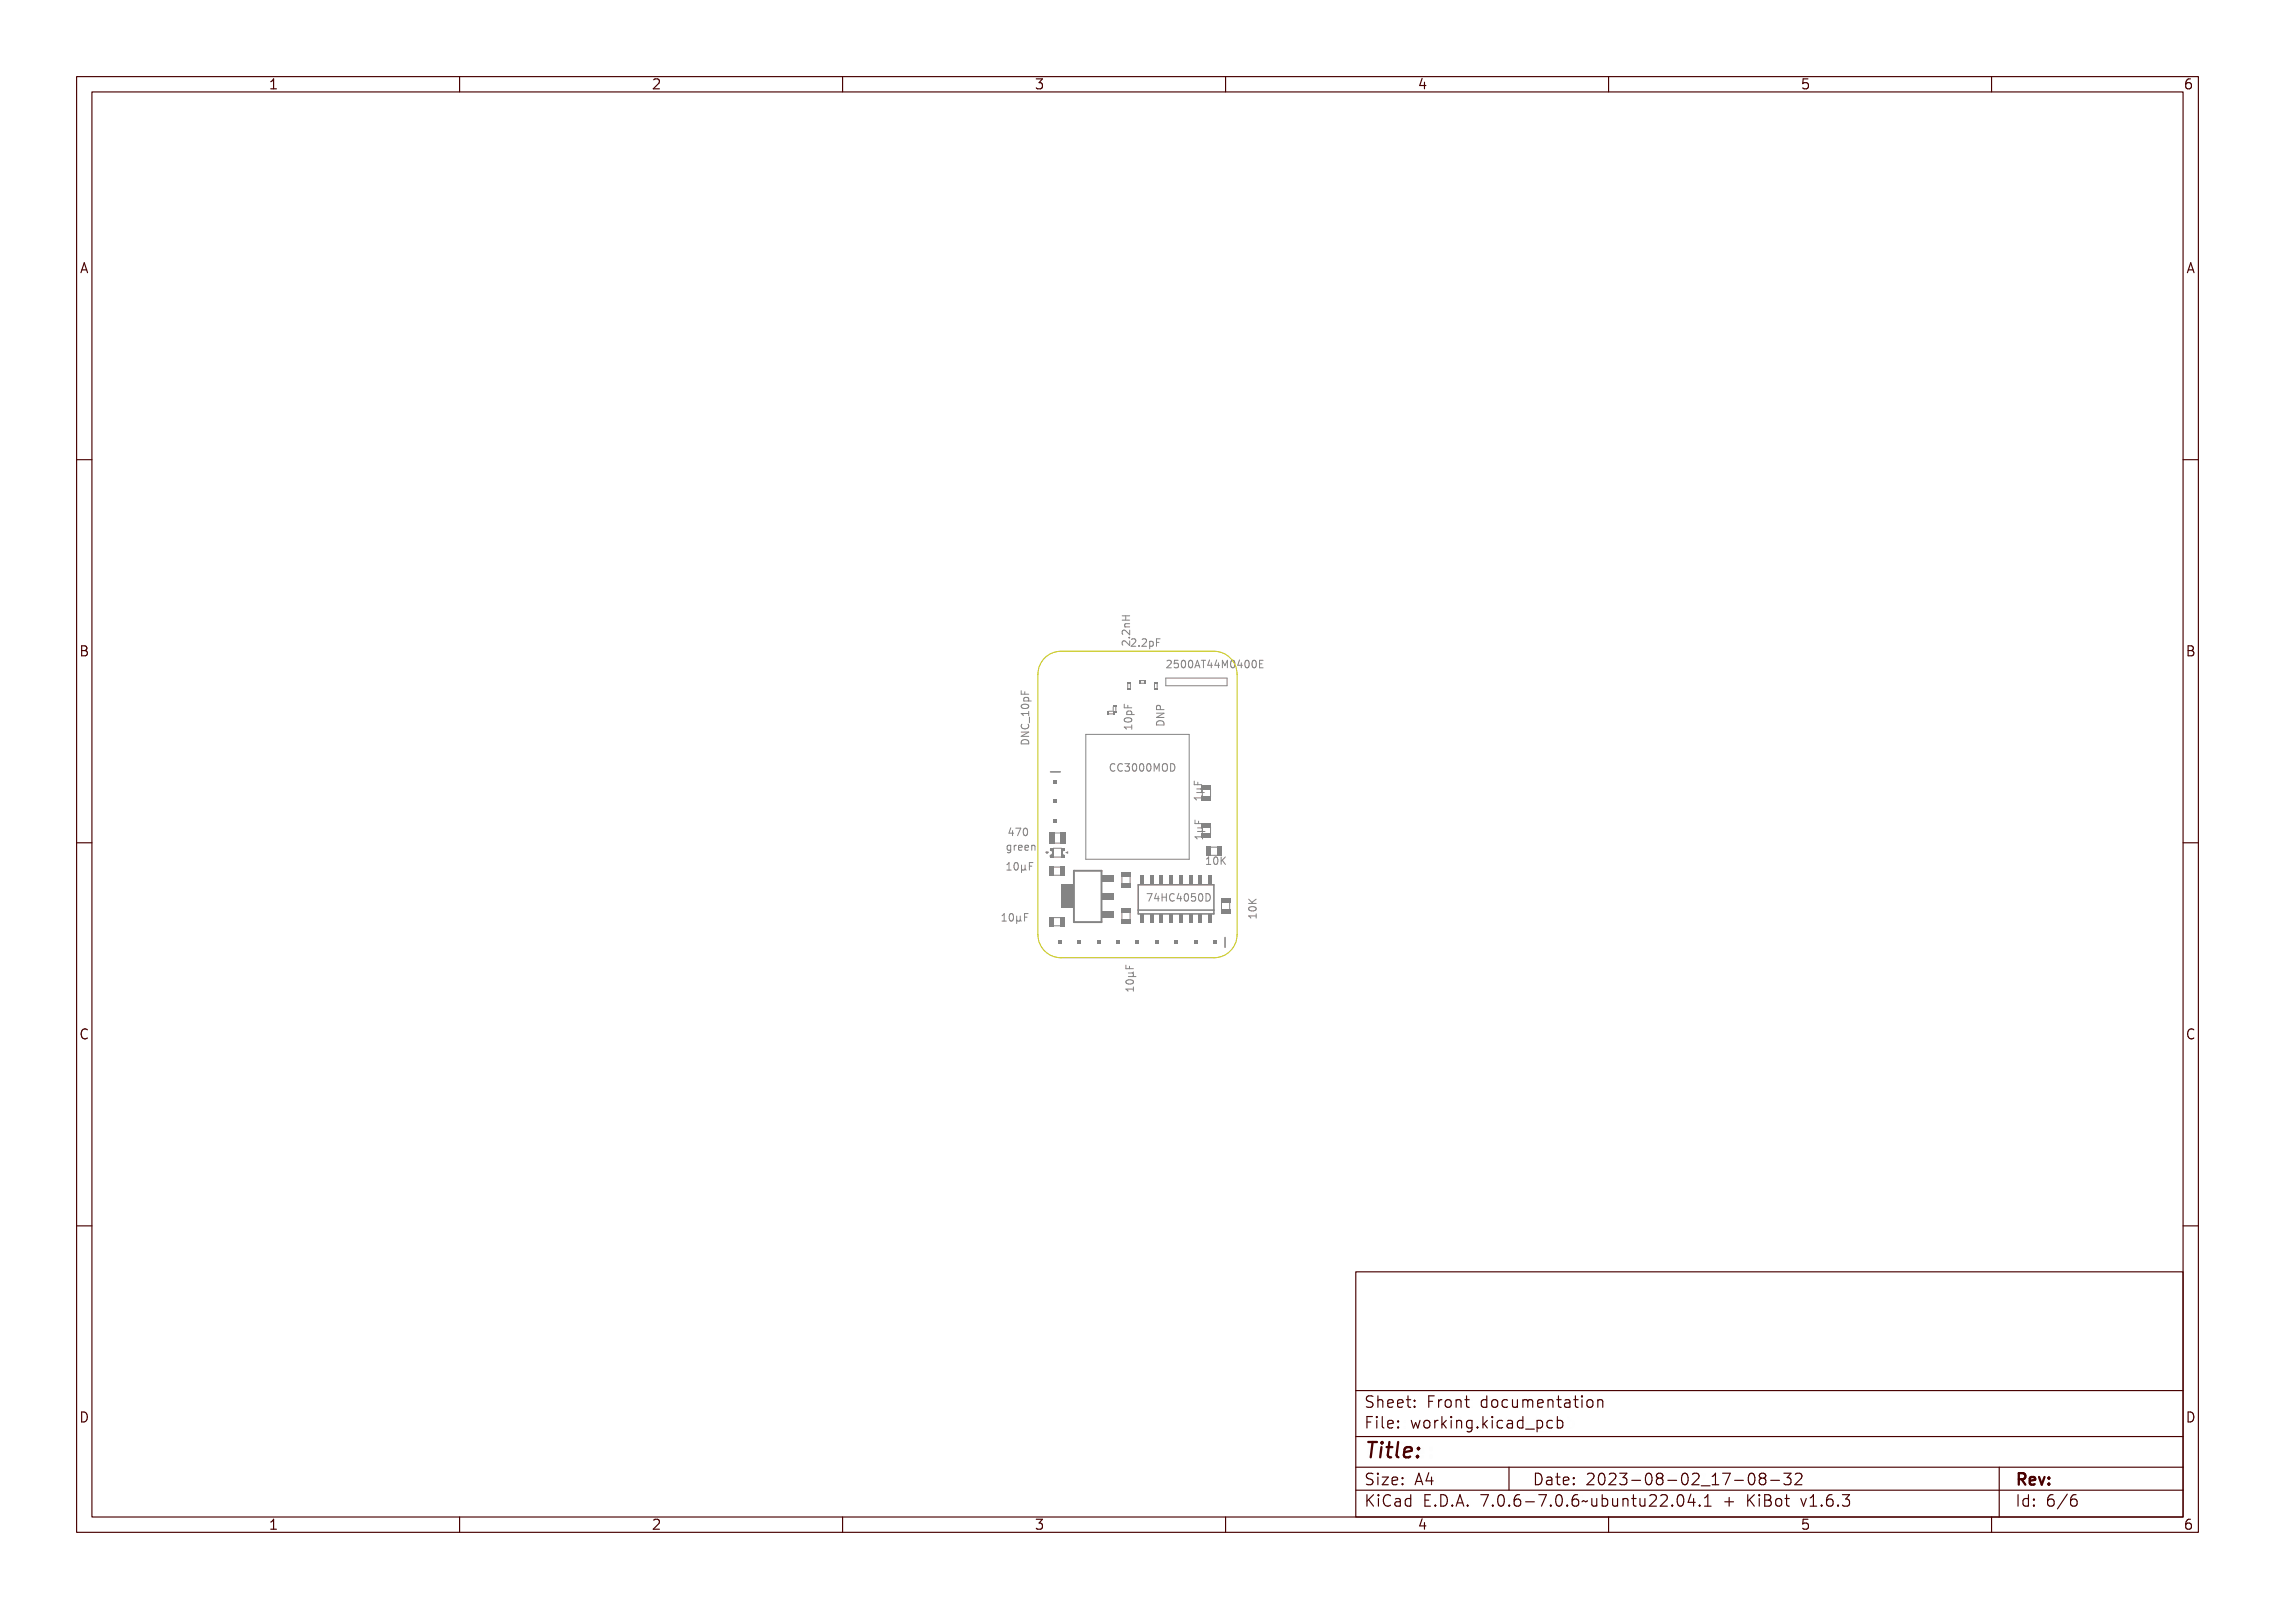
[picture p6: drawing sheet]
<svg xmlns="http://www.w3.org/2000/svg" width="297mm" height="210mm" viewBox="0 0 297 210" stroke-linecap="round" stroke-linejoin="round" font-family="sans-serif">
<defs><g id="words">
<text font-size="2.7" fill="#480000" x="178" y="190.3">Title:</text>
<g font-size="2" fill="#480000">
<text x="178" y="183.7">Sheet: Front documentation</text>
<text x="178" y="186.5">File: working.kicad_pcb</text>
<text x="178" y="193.9">Size: A4</text>
<text x="178" y="196.6">KiCad E.D.A. 7.0.6-7.0.6~ubuntu22.04.1 + KiBot v1.6.3</text>
<text x="200" y="193.9">Date: 2023-08-02_17-08-32</text>
<text x="263" y="196.6">Id: 6/6</text>
<text x="263" y="193.9">Rev:</text>
</g>
<g font-size="1.7" fill="#480000">
<text x="35" y="11.7">1</text>
<text x="85" y="11.7">2</text>
<text x="135" y="11.7">3</text>
<text x="185" y="11.7">4</text>
<text x="235" y="11.7">5</text>
<text x="285" y="11.7">6</text>
<text x="10.5" y="35.7">A</text>
<text x="285.5" y="35.7">A</text>
<text x="10.5" y="85.6">B</text>
<text x="285.5" y="85.6">B</text>
<text x="10.5" y="135.7">C</text>
<text x="285.5" y="135.7">C</text>
<text x="10.5" y="185.6">D</text>
<text x="285.5" y="185.6">D</text>
<text x="35" y="199.7">1</text>
<text x="85" y="199.7">2</text>
<text x="135" y="199.7">3</text>
<text x="185" y="199.7">4</text>
<text x="235" y="199.7">5</text>
<text x="285" y="199.7">6</text>
</g>
<g font-size="1.3" fill="#848484">
<text x="147.5" y="84.4">2.2pF</text>
<text x="147.5" y="84.4" transform="rotate(-90 147.5 84.4)">2.2nH</text>
<text x="154.1" y="87.2">2500AT44M0400E</text>
<text x="147.8" y="94.9" transform="rotate(-90 147.8 94.9)">10pF</text>
<text x="152" y="94.9" transform="rotate(-90 152 94.9)">DNP</text>
<text x="134.3" y="96.3" transform="rotate(-90 134.3 96.3)">DNC_10pF</text>
<text x="144.7" y="100.7">CC3000MOD</text>
<text x="156.9" y="104.6" transform="rotate(-90 156.9 104.6)">1µF</text>
<text x="131.4" y="111">green</text>
<text x="131.9" y="113.6">10µF</text>
<text x="132" y="109.1">470</text>
<text x="157" y="109.7" transform="rotate(-90 157 109.7)">1µF</text>
<text x="157.8" y="112.9">10K</text>
<text x="149.6" y="117.7">74HC4050D</text>
<text x="131.2" y="120.3">10µF</text>
<text x="164" y="120" transform="rotate(-90 164 120)">10K</text>
<text x="148" y="129.6" transform="rotate(-90 148 129.6)">10µF</text>
</g>
</g></defs>
<g fill="none" stroke="#848484" stroke-width=".13">
<path d="M133.4 94.8h.9v.1l-.7 .4h.7v.1h-.9v-.2l.8-.3h-.8zM133.4 92.6h.8v-.2h.1v.5h-.1v-.2h-.7v.3h-.1zM133.4 90.1h.1v.4h.3v-.4h.1v.4h.4v.1h-.9zM133.4 94h.2l-.1 .2a.37 .37 0 0 0 .4 .3 .37 .37 0 0 0 .3-.4l.1-.1a.45 .45 0 0 1-.1 .5 .45 .45 0 0 1-.5 .1 .38 .38 0 0 1-.3-.6zM133.5 96.6l-.2 .3v.2h1v-.2l-.1-.3M133.5 91.7h.1a.53 .53 0 0 1 .8 .2 .55 .55 0 0 1-.5 .3 .55 .55 0 0 1-.5-.3zM133.5 91.9l.5-.1 .3 .1a.52 .52 0 0 1-.8 0zM133.5 95.7a.51 .51 0 0 1 .6-.1 .51 .51 0 0 1 .2 .6h-.9zM133.6 95.8l.4-.1 .2 .1v.2h-.7zM133.7 90.9a.34 .34 0 0 1 .5-.1 .34 .34 0 0 1 .1 .5h.3v.1h-1v-.1h.1l-.1-.2zM133.8 91h.3l.1 .1a.26 .26 0 0 1-.2 .2 .26 .26 0 0 1-.3-.2zM134.6 93.1v.8z"/>
<path d="M144.9 99.9l.4-.2 .1 .1v.1l-.1-.1a.37 .37 0 0 0-.4 .5 .37 .37 0 0 0 .5 .3v.1a.45 .45 0 0 1-.5-.1 .45 .45 0 0 1-.1-.6zM145.7 99.9l.3-.2 .2 .1v.1l-.2-.1a.37 .37 0 0 0-.3 .5 .37 .37 0 0 0 .5 .3v.1a.45 .45 0 0 1-.5-.1 .45 .45 0 0 1-.1-.6zM146.4 99.8a.29 .29 0 0 1 .5-.1 .29 .29 0 0 1-.1 .5 .31 .31 0 0 1 .1 .4 .31 .31 0 0 1-.4 .1l-.1-.2a.23 .23 0 0 0 .3 .1 .23 .23 0 0 0 0-.4h-.1v-.1h.1a.17 .17 0 0 0 .1-.2 .17 .17 0 0 0-.3-.1l-.1 .1zM146.6 80.6h.9v.1h-.4v.4h.4v.1h-.9v-.1h.4v-.4h-.4zM146.6 83.8a.59 .59 0 0 1 .8 .4v-.5h.1v.6l-.3-.2a.27 .27 0 0 0-.3-.2 .27 .27 0 0 0-.2 .2v.2h-.1v-.1zM146.6 82.3a.6 .6 0 0 1 .8 .3v-.4h.1v.5l-.3-.2a.27 .27 0 0 0-.3-.2 .27 .27 0 0 0-.2 .2v.2h-.1v-.1zM146.8 94.4h.9v-.2h.1v.5h-.1v-.2h-.7v.2h-.1zM146.8 91.8h.1v.5h.3v-.4h.1v.4h.5v.1h-1zM146.9 81.4h.6v.1h-.5l-.1 .1 .1 .2h.5v.1h-.7v-.1h.1l-.1-.1zM146.9 93.5l.2-.1a.53 .53 0 0 1 .7 .3 .55 .55 0 0 1-.5 .3 .55 .55 0 0 1-.5-.3zM146.9 93.6l.6-.1 .2 .2a.52 .52 0 0 1-.8 0zM147.2 92.7a.34 .34 0 0 1 .4-.1 .34 .34 0 0 1 .1 .5h.4v.1h-1v-.1h.1l-.1-.2z"/>
<path d="M147.2 92.8l.4-.1 .1 .1a.26 .26 0 0 1-.3 .3 .26 .26 0 0 1-.2-.3zM147.2 99.8a.28 .28 0 0 1 .4-.1 .28 .28 0 0 1 .2 .3 .53 .53 0 0 1-.3 .7 .56 .56 0 0 1-.3-.9zM147.3 83.2h.2v.1h-.2zM147.4 99.8h.1a.51 .51 0 0 1 0 .8l-.2-.2zM147.6 83.5a.34 .34 0 0 1 .5 .1 .34 .34 0 0 1-.2 .5l-.2 .2h.5v.1h-.6l.2-.3a.27 .27 0 0 0 .2-.3 .27 .27 0 0 0-.2-.3l-.2 .1zM148 99.8a.28 .28 0 0 1 .3-.1 .28 .28 0 0 1 .3 .3 .53 .53 0 0 1-.3 .7 .57 .57 0 0 1-.3-.9zM148.2 99.8h.1a.51 .51 0 0 1 0 .8l-.2-.2zM148.6 84.2h.2v.2h-.2zM148.8 99.8a.28 .28 0 0 1 .3-.1 .28 .28 0 0 1 .2 .3 .53 .53 0 0 1-.3 .7 .56 .56 0 0 1-.2-.9zM148.9 88.8h.5M148.9 89.2h.5M149 99.8a.51 .51 0 0 1 0 .8l-.1-.2z"/>
<path d="M149.2 83.5a.34 .34 0 0 1 .5 .1 .34 .34 0 0 1-.2 .5l-.2 .2h.5v.1h-.6l.2-.3a.27 .27 0 0 0 .2-.3 .27 .27 0 0 0-.2-.3l-.2 .1zM149.5 99.7h.2l.1 .5 .2-.5h.2v1h-.1v-.9l-.2 .5h-.1l-.2-.5v.9h-.1zM150 83.7h.1v.1l.1-.1a.34 .34 0 0 1 .4 .4 .34 .34 0 0 1-.5 .2v.4h-.1zM150.1 83.8h.1a.26 .26 0 0 1 .2 .2 .26 .26 0 0 1-.2 .3l-.1-.1zM150.4 99.8a.3 .3 0 0 1 .3-.1 .3 .3 0 0 1 .2 .3 .52 .52 0 0 1-.3 .7h-.1a.68 .68 0 0 1-.1-.9zM150.5 99.8h.1a.5 .5 0 0 1 0 .8l-.2-.2zM150.8 83.4h.6v.1h-.5v.3h.4v.1h-.4v.5h-.1zM151 92.2l.2-.1 .2 .1M151 93.4h1v.2l-.8 .3h.8v.1h-1v-.2l.8-.3h-.8zM151.1 99.7a.49 .49 0 0 1 .6 .5 .49 .49 0 0 1-.6 .5zM151.1 92.7l.2-.1a.32 .32 0 0 1 .3 .5h.4v.1h-1zM151.2 94.3a.51 .51 0 0 1 .6-.1 .51 .51 0 0 1 .2 .6h-1z"/>
<path d="M151.2 92.8h.3v.3h-.4zM151.2 99.8a.37 .37 0 0 1 .4 .4 .37 .37 0 0 1-.4 .4zM151.2 94.4l.5-.1 .2 .2v.2h-.8zM152.2 99.7h.1a.63 .63 0 0 1-.1 1M152.4 86.3l.3-.1 .2 .3-.6 .7h.6M152.8 99.7a.49 .49 0 0 1 .6 .5 .49 .49 0 0 1-.6 .5zM153.3 87.1l.1 .1 .4-.1M153.8 86.2h-.5v.4h.1h.4M154.2 86.3a.34 .34 0 0 1 .6 .1 .34 .34 0 0 1-.2 .5l-.2 .2h.4v.1h-.6l.2-.3a.27 .27 0 0 0 .3-.3 .27 .27 0 0 0-.3-.3l-.2 .1zM155 86.2h.5v.2h-.3v.2a.35 .35 0 0 1 .4 .4 .35 .35 0 0 1-.6 .2v-.2a.25 .25 0 0 0 .4 .1 .25 .25 0 0 0 0-.4 .25 .25 0 0 0-.4 0zM155.8 86.4a.28 .28 0 0 1 .4-.2 .28 .28 0 0 1 .2 .3 .53 .53 0 0 1-.3 .7 .57 .57 0 0 1-.3-.8zM156 86.4l.1-.1a.51 .51 0 0 1 0 .8l-.2-.2z"/>
<path d="M156.6 86.4a.28 .28 0 0 1 .4-.2 .28 .28 0 0 1 .2 .3 .53 .53 0 0 1-.3 .7 .56 .56 0 0 1-.3-.8zM156.8 86.4l.1-.1a.51 .51 0 0 1 0 .8l-.2-.2zM157.6 86.2h.1l.3 1h-.1l-.1-.2h-.3l-.1 .2h-.1zM157.7 86.4l.1 .4h-.3zM158.1 86.2h.7v.2h-.3v.8h-.1v-.8h-.3zM159.3 86.2h.1v.7h.2v.1h-.2v.2h-.1v-.2h-.4zM159.3 86.4v.5h-.3zM160.1 86.2h.1v.7h.1v.1h-.1v.2h-.1v-.2h-.4zM160.1 86.4v.5h-.3zM160.5 86.2h.1l.2 .5 .2-.5h.1v1h-.1v-.8l-.2 .5h-.1l-.1-.5v.8h-.1zM161.3 86.4a.28 .28 0 0 1 .4-.2 .28 .28 0 0 1 .2 .3 .53 .53 0 0 1-.3 .7 .57 .57 0 0 1-.3-.8zM161.5 86.4l.1-.1a.51 .51 0 0 1 0 .8l-.2-.2z"/>
<path d="M162.4 86.2h.2v.7h.1v.1h-.1v.2h-.2v-.2h-.4zM162.4 86.4v.5h-.3zM162.9 86.4a.28 .28 0 0 1 .3-.2 .28 .28 0 0 1 .2 .3 .53 .53 0 0 1-.3 .7 .56 .56 0 0 1-.2-.8zM163.1 86.4v-.1a.51 .51 0 0 1 0 .8l-.1-.2zM163.7 86.4a.28 .28 0 0 1 .3-.2 .28 .28 0 0 1 .2 .3 .53 .53 0 0 1-.3 .7 .56 .56 0 0 1-.2-.8zM163.9 86.4v-.1a.51 .51 0 0 1 0 .8l-.1-.2zM164.5 86.2h.5v.2h-.4v.2h.4v.1h-.4v.4h.4v.1h-.5zM131 119.4l-.2 .1M131.4 119.4l.3-.1v.8h.2v.2h-.5v-.2h.2v-.7l-.2 .1zM131.4 113.6h.6M131.6 110.4l.2-.1 .2 .1v-.1h.1v.7a.35 .35 0 0 1-.5 .3v-.2a.24 .24 0 0 0 .3 .1 .24 .24 0 0 0 .1-.3l-.1 .1a.35 .35 0 0 1-.4-.2 .35 .35 0 0 1 .1-.4zM131.6 112.7l-.2 .2"/>
<path d="M131.7 110.5l.1-.1a.25 .25 0 0 1 .2 .3 .25 .25 0 0 1-.2 .2l-.1-.1zM132 112.7l.4-.1v.9h.2v.1h-.6v-.1h.3v-.7h-.3zM132.2 119.4a.28 .28 0 0 1 .3-.1 .28 .28 0 0 1 .2 .3 .53 .53 0 0 1-.3 .7 .56 .56 0 0 1-.2-.9zM132.3 119.4h.1a.51 .51 0 0 1 0 .8l-.1-.2zM132.4 108.2h.2v.6h.1v.1h-.1v.2h-.1v-.2h-.4zM132.5 110.3h.1v.1a.19 .19 0 0 1 .2-.1 .19 .19 0 0 1 .2 .1 .24 .24 0 0 0-.3 0 .24 .24 0 0 0-.1 .3v.3h-.1zM132.5 108.3v.5h-.3zM132.8 112.8a.28 .28 0 0 1 .3-.2 .28 .28 0 0 1 .2 .3 .53 .53 0 0 1-.2 .7 .56 .56 0 0 1-.3-.8zM132.9 108.2h.6l-.4 .9h-.1l.3-.8h-.4zM132.9 119.5h.2v.6l.1 .1 .2-.1v-.6h.1v.6l.1 .1-.2 .1v-.1a.2 .2 0 0 1-.4 0v.3h-.1zM133 112.8l.1-.1a.51 .51 0 0 1 0 .8l-.2-.2zM133.2 110.4a.32 .32 0 0 1 .4-.1 .32 .32 0 0 1 .1 .4h-.5a.28 .28 0 0 0 .2 .2 .28 .28 0 0 0 .3 0 .32 .32 0 0 1-.4 .1 .32 .32 0 0 1-.2-.3z"/>
<path d="M133.3 110.4h.2l.1 .2h-.4zM133.6 112.9h.1v.5l.1 .1 .2-.1v-.5h.1v.6l.1 .1h-.1l-.1-.1a.19 .19 0 0 1-.3 0v.4h-.1zM133.7 108.3a.28 .28 0 0 1 .3-.1 .28 .28 0 0 1 .3 .2 .53 .53 0 0 1-.3 .7 .56 .56 0 0 1-.3-.8zM133.7 119.3h.6v.1h-.4v.3h.4v.1h-.4v.5h-.2zM133.9 108.3l.1-.1a.51 .51 0 0 1 0 .8l-.2-.2zM134 110.4a.32 .32 0 0 1 .4-.1 .32 .32 0 0 1 .1 .4h-.5a.28 .28 0 0 0 .2 .2 .28 .28 0 0 0 .3 0 .32 .32 0 0 1-.4 .1 .32 .32 0 0 1-.2-.3zM134.1 110.4h.2l.1 .2h-.4zM134.4 112.6h.5v.2h-.4v.2h.4v.1h-.4v.5h-.1zM134.7 110.3h.1v.1a.23 .23 0 0 1 .3-.1 .23 .23 0 0 1 .2 .3v.4h-.2v-.5l-.1-.1-.2 .1v.5h-.1zM136.6 111.2h.1M136.6 111.2l.1 .1 .1-.1a.11 .11 0 0 1-.1 .2 .11 .11 0 0 1-.1-.2zM136.8 111.2l-.1 .1-.1-.1"/>
<path d="M139.2 111.3l.2-.1v.2zM139.2 111.3h.2zM139.3 111.2v.1M139.4 111.2l-.2 .1 .2 .1M149.7 116.7h.6l-.4 1h-.1l.3-.9h-.4zM150.8 116.7h.2v.6h.1v.1h-.1v.3h-.2v-.3h-.4zM150.8 116.8v.5h-.3zM151.2 116.7h.2v.4h.3v-.4h.2v1h-.2v-.5h-.3v.5h-.2zM152.1 116.8l.4-.1h.1v.2l-.1-.1a.37 .37 0 0 0-.4 .4 .37 .37 0 0 0 .5 .3v.1a.45 .45 0 0 1-.5-.1 .45 .45 0 0 1 0-.5zM153.2 116.7h.1v.6h.1v.1h-.1v.3h-.1v-.3h-.4zM153.2 116.8v.5h-.3zM153.7 116.8a.28 .28 0 0 1 .3-.1 .28 .28 0 0 1 .2 .3 .53 .53 0 0 1-.3 .7 .56 .56 0 0 1-.2-.9z"/>
<path d="M153.8 116.8h.1a.51 .51 0 0 1 0 .8l-.2-.2zM154.4 116.7h.5v.1h-.4v.2a.35 .35 0 0 1 .5 .5 .35 .35 0 0 1-.6 .1v-.1a.25 .25 0 0 0 .3 .1 .25 .25 0 0 0 .1-.4 .25 .25 0 0 0-.4 0zM155.2 116.8a.28 .28 0 0 1 .4-.1 .28 .28 0 0 1 .2 .3 .53 .53 0 0 1-.3 .7 .56 .56 0 0 1-.3-.9zM155.4 116.8h.1a.51 .51 0 0 1 0 .8l-.2-.2zM156 116.7a.49 .49 0 0 1 .6 .5 .49 .49 0 0 1-.6 .5zM156 104.1h.8v-.2h.1v.6h-.1v-.2h-.7v.2h-.1zM156 102.4h.1v.4h.3v-.4h.1v.4h.4v.1h-.9zM156.1 109.2h.8v-.2h.1v.5h-.1v-.2h-.7v.3h-.1zM156.1 107.4h.1v.5h.3v-.4h.1v.4h.4v.1h-.9zM156.1 116.8a.37 .37 0 0 1 .3 .4 .37 .37 0 0 1-.3 .3zM156.2 103.2h.6l.1-.1v.1l-.1 .1a.19 .19 0 0 1 0 .3h.4v.1h-1v-.1h.5l.1-.1-.1-.2h-.5zM156.3 108.3h.6l.1-.1v.1l-.1 .1a.19 .19 0 0 1 0 .3h.4v.1h-1v-.1h.5l.1-.2-.1-.1h-.5z"/>
<path d="M157.4 116.6a.49 .49 0 0 1 .6 .5 .49 .49 0 0 1-.6 .5zM157.5 112.8h.6M157.6 112.1h-.1M158 112l.3-.1v.9h.2v.1h-.5v-.1h.2v-.8l-.2 .1zM158.8 112a.28 .28 0 0 1 .3-.1 .28 .28 0 0 1 .2 .3 .53 .53 0 0 1-.3 .7 .56 .56 0 0 1-.2-.9zM158.9 112h.1a.51 .51 0 0 1 0 .8l-.2-.2zM159.5 111.9h.1v.4l.4-.4h.2l-.4 .4 .4 .6h-.2l-.3-.5-.1 .1v.4h-.1zM163.1 119.5h.8v-.2h.1v.6h-.1v-.2h-.7v.2h-.1zM163.1 117.7l.4 .4 .5-.4v.1l-.4 .4 .1 .1h.3v.1h-.9v-.1h.4l-.4-.4zM163.2 118.6h.1a.53 .53 0 0 1 .7 .3 .55 .55 0 0 1-.4 .3 .55 .55 0 0 1-.5-.3zM163.2 118.8l.5-.1 .2 .2a.52 .52 0 0 1-.7 0zM130.8 120.2h.6"/>
<path d="M147 126v.4M147.1 129.1h.8v-.2h.1v.5h-.1v-.2h-.7v.2h-.1zM147.1 126.5h.1v.5h.2v-.4h.1v.4h.5v.1h-.9zM147.2 128.2l.1-.1a.53 .53 0 0 1 .7 .3 .55 .55 0 0 1-.5 .3 .55 .55 0 0 1-.5-.3zM147.2 128.3l.5-.1 .2 .2a.52 .52 0 0 1-.8 0zM147.3 127.3h.6h.1v.1h-.1a.2 .2 0 0 1 0 .4h.4v.1h-1v-.1h.5l.1-.2-.1-.1h-.5z"/>
<circle cx="133.9" cy="91.9" r=".09"/>
<circle cx="147.3" cy="93.7" r=".09"/>
<circle cx="156.1" cy="86.7" r=".09"/>
<circle cx="156.9" cy="86.7" r=".09"/>
<circle cx="161.6" cy="86.7" r=".09"/>
<circle cx="163.1" cy="86.7" r=".09"/>
<circle cx="163.9" cy="86.7" r=".09"/>
<circle cx="132.4" cy="119.8" r=".09"/>
<circle cx="133.1" cy="113.1" r=".09"/>
<circle cx="134" cy="108.6" r=".09"/>
<circle cx="147.5" cy="100.2" r=".09"/>
<circle cx="148.3" cy="100.2" r=".09"/>
<circle cx="149" cy="100.2" r=".09"/>
<circle cx="153.9" cy="117.2" r=".09"/>
<circle cx="155.5" cy="117.2" r=".09"/>
<circle cx="159" cy="112.4" r=".09"/>
<circle cx="163.6" cy="118.9" r=".09"/>
<circle cx="147.5" cy="128.4" r=".09"/>
</g>
<g fill="#848484">
<path d="M148.6 88.8h.3v.5h-.3z" fill-rule="evenodd"/>
<path d="M149.4 88.8h.2v.5h-.2z" fill-rule="evenodd"/>
</g>
<path d="M159.5 117.7v1M160.5 117.7v1" fill="none" stroke="#848484" stroke-width=".13"/>
<g fill="#848484">
<path d="M159.4 118.6h1.3v.6h-1.3z" fill-rule="evenodd"/>
<path d="M159.4 117.2h1.3v.6h-1.3z" fill-rule="evenodd"/>
</g>
<path d="M144.8 93.2h.4M144.8 92.8h.4" fill="none" stroke="#848484" stroke-width=".13"/>
<g fill="#848484">
<path d="M145.3 92.8h.2v.5h-.2z" fill-rule="evenodd"/>
<path d="M144.5 92.8h.3v.5h-.3z" fill-rule="evenodd"/>
</g>
<path d="M150.7 89.3v.4M151.1 89.3v.4" fill="none" stroke="#848484" stroke-width=".13"/>
<g fill="#848484">
<path d="M150.6 89.8h.5v.2h-.5z" fill-rule="evenodd"/>
<path d="M150.6 89h.5v.3h-.5z" fill-rule="evenodd"/>
</g>
<path d="M152.2 88.5h8v1h-8z" fill="none" stroke="#848484" stroke-width=".13"/>
<path d="M159.9 122.4v1.2" fill="none" stroke="#848484" stroke-width=".2"/>
<g fill="#848484">
<path d="M158.4 122.8h.5v.5h-.5z" fill-rule="evenodd"/>
<path d="M155.9 122.8h.5v.5h-.5z" fill-rule="evenodd"/>
<path d="M153.3 122.8h.5v.5h-.5z" fill-rule="evenodd"/>
<path d="M150.8 122.8h.5v.5h-.5z" fill-rule="evenodd"/>
<path d="M148.2 122.8h.6v.5h-.6z" fill-rule="evenodd"/>
<path d="M145.7 122.8h.5v.5h-.5z" fill-rule="evenodd"/>
<path d="M143.2 122.8h.5v.5h-.5z" fill-rule="evenodd"/>
<path d="M140.6 122.8h.5v.5h-.5z" fill-rule="evenodd"/>
<path d="M138.1 122.8h.5v.5h-.5z" fill-rule="evenodd"/>
</g>
<path d="M158 110.6h1" fill="none" stroke="#848484" stroke-width=".13"/>
<g fill="#848484">
<path d="M157.5 110.5h.6v1.3h-.6z" fill-rule="evenodd"/>
<path d="M158.9 110.5h.6v1.3h-.6z" fill-rule="evenodd"/>
</g>
<path d="M146.5 114.3v1M147.5 114.3v1" fill="none" stroke="#848484" stroke-width=".13"/>
<g fill="#848484">
<path d="M146.4 115.2h1.3v.6h-1.3z" fill-rule="evenodd"/>
<path d="M146.4 113.8h1.3v.6h-1.3z" fill-rule="evenodd"/>
</g>
<path d="M145.3 92.3v.4M145.7 92.3v.4" fill="none" stroke="#848484" stroke-width=".13"/>
<g fill="#848484">
<path d="M145.3 92h.5v.3h-.5z" fill-rule="evenodd"/>
<path d="M145.3 92.8h.5v.2h-.5z" fill-rule="evenodd"/>
</g>
<path d="M158 103v1" fill="none" stroke="#848484" stroke-width=".13"/>
<g fill="#848484">
<path d="M156.9 103.9h1.3v.6h-1.3z" fill-rule="evenodd"/>
<path d="M156.9 102.5h1.3v.6h-1.3z" fill-rule="evenodd"/>
</g>
<path d="M140.2 113.7h3.6v6.7h-3.6z" fill="none" stroke="#848484" stroke-width=".25"/>
<g fill="#848484">
<path d="M143.9 118.9h1.6v.9h-1.6z" fill-rule="evenodd"/>
<path d="M138.6 115.5h1.5v3.1h-1.5z" fill-rule="evenodd"/>
<path d="M143.9 116.6h1.6v.9h-1.6z" fill-rule="evenodd"/>
<path d="M143.9 114.3h1.6v.9h-1.6z" fill-rule="evenodd"/>
</g>
<path d="M137.5 119.8h1M137.5 120.8h1" fill="none" stroke="#848484" stroke-width=".13"/>
<g fill="#848484">
<path d="M138.4 119.7h.6v1.3h-.6z" fill-rule="evenodd"/>
<path d="M137 119.7h.6v1.3h-.6z" fill-rule="evenodd"/>
</g>
<path d="M141.8 95.9h13.5v16.3h-13.5zM158 107.9v1" fill="none" stroke="#848484" stroke-width=".13"/>
<g fill="#848484">
<path d="M156.9 108.8h1.3v.6h-1.3z" fill-rule="evenodd"/>
<path d="M156.9 107.4h1.3v.6h-1.3z" fill-rule="evenodd"/>
</g>
<path d="M137.5 114.2h1M137.5 113.2h1" fill="none" stroke="#848484" stroke-width=".13"/>
<g fill="#848484">
<path d="M138.4 113.1h.6v1.3h-.6z" fill-rule="evenodd"/>
<path d="M137 113.1h.6v1.3h-.6z" fill-rule="evenodd"/>
</g>
<path d="M146.5 119.1v1M147.5 119.1v1" fill="none" stroke="#848484" stroke-width=".13"/>
<g fill="#848484">
<path d="M146.4 120h1.3v.6h-1.3z" fill-rule="evenodd"/>
<path d="M146.4 118.6h1.3v.6h-1.3z" fill-rule="evenodd"/>
</g>
<path d="M137.7 110h.7M137.7 108.7h.7" fill="none" stroke="#848484" stroke-width=".13"/>
<g fill="#848484">
<path d="M138.4 108.7h.7v1.4h-.7z" fill-rule="evenodd"/>
<path d="M136.9 108.7h.8v1.4h-.8z" fill-rule="evenodd"/>
</g>
<path d="M137.2 100.7h1.2" fill="none" stroke="#848484" stroke-width=".2"/>
<g fill="#848484">
<path d="M137.5 101.8h.5v.5h-.5z" fill-rule="evenodd"/>
<path d="M137.5 104.3h.5v.5h-.5z" fill-rule="evenodd"/>
<path d="M137.5 106.8h.5v.6h-.5z" fill-rule="evenodd"/>
</g>
<g fill="none" stroke="#848484" stroke-width=".13">
<path d="M137.1 110.9a.35 .35 0 0 1 .3 .4 .35 .35 0 0 1-.3 .3M137.1 111.9h1.4M137.5 110.7h1.1M139 110.9a.35 .35 0 0 0-.3 .4 .35 .35 0 0 0 .3 .3"/>
<circle cx="137.2" cy="111.7" r=".1"/>
</g>
<g fill="#848484">
<path d="M137 111.6h.1v.3h-.1z" fill-rule="evenodd"/>
<path d="M138.5 111.6h.5v.3h-.5z" fill-rule="evenodd"/>
<path d="M137.3 111.6h.2v.3h-.2z" fill-rule="evenodd"/>
<path d="M137.3 111.5h.2v.1h-.2z" fill-rule="evenodd"/>
<path d="M138.5 111.5h.3v.1h-.3z" fill-rule="evenodd"/>
<path d="M137.4 111.1h.1v.4h-.1z" fill-rule="evenodd"/>
<path d="M138.5 111.1h.2v.4h-.2z" fill-rule="evenodd"/>
<path d="M137.3 111h.2v.1h-.2z" fill-rule="evenodd"/>
<path d="M138.5 111h.3v.1h-.3z" fill-rule="evenodd"/>
<path d="M137 110.7h.5v.3h-.5z" fill-rule="evenodd"/>
<path d="M138.5 110.7h.5v.3h-.5z" fill-rule="evenodd"/>
</g>
<path d="M147.2 89.3v.4M147.6 89.3v.4" fill="none" stroke="#848484" stroke-width=".13"/>
<g fill="#848484">
<path d="M147.2 89.8h.5v.2h-.5z" fill-rule="evenodd"/>
<path d="M147.2 89h.5v.3h-.5z" fill-rule="evenodd"/>
</g>
<path d="M148.6 115.5h9.9v3.8h-9.9zM148.6 118.8h9.9" fill="none" stroke="#848484" stroke-width=".2"/>
<g fill="#848484">
<path d="M148.8 114.3h.5v1.1h-.5z" fill-rule="evenodd"/>
<path d="M148.8 119.4h.5v1.1h-.5z" fill-rule="evenodd"/>
<path d="M150.1 114.3h.5v1.1h-.5z" fill-rule="evenodd"/>
<path d="M150.1 119.4h.5v1.1h-.5z" fill-rule="evenodd"/>
<path d="M151.4 114.3h.5v1.1h-.5z" fill-rule="evenodd"/>
<path d="M151.4 119.4h.5v1.1h-.5z" fill-rule="evenodd"/>
<path d="M152.7 114.3h.4v1.1h-.4z" fill-rule="evenodd"/>
<path d="M152.7 119.4h.4v1.1h-.4z" fill-rule="evenodd"/>
<path d="M153.9 114.3h.5v1.1h-.5z" fill-rule="evenodd"/>
<path d="M153.9 119.4h.5v1.1h-.5z" fill-rule="evenodd"/>
<path d="M155.2 114.3h.5v1.1h-.5z" fill-rule="evenodd"/>
<path d="M155.2 119.4h.5v1.1h-.5z" fill-rule="evenodd"/>
<path d="M156.5 114.3h.5v1.1h-.5z" fill-rule="evenodd"/>
<path d="M156.5 119.4h.5v1.1h-.5z" fill-rule="evenodd"/>
<path d="M157.7 114.3h.5v1.1h-.5z" fill-rule="evenodd"/>
<path d="M157.7 119.4h.5v1.1h-.5z" fill-rule="evenodd"/>
</g>
<path d="M136.2 86.1a2.99 2.99 0 0 1 2.3-1.1h20a3 3 0 0 1 3 3v34a3 3 0 0 1-3 3h-20a3 3 0 0 1-3-3v-34l.1-.7 .2-.6z" fill="none" stroke="#c2c200" stroke-width=".13"/>
<g fill="none" stroke="#480000" stroke-width=".15">
<path d="M10 10h277v190h-277zM12 12h273v186h-273zM60 10v2M110 10v2M160 10v2M210 10v2M260 10v2M10 60h2M285 60h2M10 110h2M285 110h2M10 160h2"/>
<path d="M285 160h2M177 166h108v32h-108zM60 198v2M110 198v2M160 198v2M177 181.5h108M177 187.5h108M177 191.5h108M177 194.5h108M178.1 195.2h.2v.6l.6-.6h.3l-.6 .6 .6 .8h-.2l-.5-.7-.2 .2v.5h-.2zM178.2 185h.9v.2h-.7v.4h.6v.2h-.6v.7h-.2zM178.3 182.4l.5-.1h.2v.2a.34 .34 0 0 0-.4-.1 .34 .34 0 0 0-.2 .4 .62 .62 0 0 1 .6 .7 .71 .71 0 0 1-.8 .2v-.2a.4 .4 0 0 0 .4 .1 .4 .4 0 0 0 .3-.3l-.4-.2a.4 .4 0 0 1-.3-.3 .4 .4 0 0 1 .1-.4z"/>
<path d="M178.3 192.5l.5-.1h.2v.2a.34 .34 0 0 0-.4-.1 .34 .34 0 0 0-.2 .4 .62 .62 0 0 1 .6 .7 .71 .71 0 0 1-.8 .2v-.2a.4 .4 0 0 0 .4 .1 .4 .4 0 0 0 .3-.3l-.4-.2a.4 .4 0 0 1-.3-.3 .4 .4 0 0 1 .1-.4zM179.4 182.2h.2v.6a.35 .35 0 0 1 .4-.1 .35 .35 0 0 1 .2 .4v.6h-.2v-.8l-.2-.1a.28 .28 0 0 0-.2 .3v.6h-.2zM179.5 185.4h.4v.9h.4v.2h-.9v-.2h.3v-.8h-.2zM179.5 192.8h.4v.9h.4v.1h-.9v-.1h.3v-.8h-.2zM179.5 195.6h.4v.9h.4v.1h-.9v-.1h.3v-.8h-.2zM179.7 184.9h.2v.3h-.2zM179.7 192.3h.2v.3h-.2zM179.7 195.1h.2v.3h-.2zM180.6 184.9h.4v1.3l.1 .1h.3v.2a.4 .4 0 0 1-.5-.4v-1h-.3zM180.6 192.8h.8v.1l-.6 .8h.6v.1h-.8v-.1l.6-.8h-.6zM180.7 182.8a.49 .49 0 0 1 .6-.1 .49 .49 0 0 1 .2 .5h-.8a.42 .42 0 0 0 .3 .4 .42 .42 0 0 0 .4-.1v.2a.6 .6 0 0 1-.8-.1 .6 .6 0 0 1 .1-.8zM180.7 195.4l.3-.2h.2h.3v.2a.43 .43 0 0 0-.6 0 .43 .43 0 0 0-.2 .5 .43 .43 0 0 0 .2 .5 .43 .43 0 0 0 .6 0v.2a.62 .62 0 0 1-.7 0 .62 .62 0 0 1-.3-.7z"/>
<path d="M180.8 182.9l.2-.1a.27 .27 0 0 1 .3 .3h-.6zM181.8 195.6a.5 .5 0 0 1 .6-.1 .5 .5 0 0 1 .2 .5v.6h-.1v-.1a.38 .38 0 0 1-.5 .2 .38 .38 0 0 1-.2-.5 .38 .38 0 0 1 .4-.2h.3a.35 .35 0 0 0-.3-.4 .35 .35 0 0 0-.4 .2zM181.9 182.8a.49 .49 0 0 1 .6-.1 .49 .49 0 0 1 .2 .5h-.8a.42 .42 0 0 0 .3 .4 .42 .42 0 0 0 .5-.1v.2a.6 .6 0 0 1-.9-.1 .6 .6 0 0 1 .1-.8zM181.9 185.5a.49 .49 0 0 1 .6-.1 .49 .49 0 0 1 .2 .5h-.8a.42 .42 0 0 0 .3 .4 .42 .42 0 0 0 .5-.1v.2a.6 .6 0 0 1-.9-.1 .6 .6 0 0 1 .1-.8zM181.9 192.9a.49 .49 0 0 1 .6-.1 .49 .49 0 0 1 .2 .5h-.8a.42 .42 0 0 0 .3 .4 .42 .42 0 0 0 .5-.1v.2a.6 .6 0 0 1-.9-.1 .6 .6 0 0 1 .1-.8zM182 196.2l.5-.1a.31 .31 0 0 1-.2 .4 .31 .31 0 0 1-.4-.1zM182 182.9l.2-.1a.27 .27 0 0 1 .3 .3h-.6zM182 185.6l.2-.1a.27 .27 0 0 1 .3 .3h-.6zM182 193l.2-.1a.27 .27 0 0 1 .3 .3h-.6zM183 195.7l.4-.2 .2 .2v-.6h.2v1.5h-.2v-.1a.42 .42 0 0 1-.5 .1 .42 .42 0 0 1-.2-.5zM183.2 195.8a.23 .23 0 0 1 .4 0v.3a.33 .33 0 0 1-.2 .4 .48 .48 0 0 1-.2-.7zM183.2 182.3h.2v.4h.4v.1h-.4v.7l.1 .1h.3v.1a.41 .41 0 0 1-.6-.3v-.6h-.3v-.1h.3z"/>
<path d="M183.3 185.4h.2v.3h-.2zM183.3 186.2h.2v.3h-.2zM183.3 192.8h.2v.3h-.2zM183.3 193.6h.2v.2h-.2zM184.5 182.7h.2v.3h-.2zM184.5 183.5h.2v.2h-.2zM185.2 185.4h.2l.2 .8 .1-.5h.2l.2 .5 .1-.8h.2l-.2 1.1h-.2l-.2-.7-.2 .7h-.1zM185.4 195.2h.9v.2h-.7v.4h.6v.2h-.6v.5h.7v.1h-.9zM185.7 192.4h.2l.5 1.4h-.2l-.1-.3h-.5l-.1 .3h-.2zM185.8 192.6l.2 .7h-.4zM186.6 182.3h.9v.2h-.7v.4h.6v.2h-.6v.6h-.2zM186.7 185.5a.56 .56 0 0 1 .8 .2 .56 .56 0 0 1-.3 .7 .57 .57 0 0 1-.6-.2 .57 .57 0 0 1 .1-.7z"/>
<path d="M186.8 185.6a.26 .26 0 0 1 .3-.1 .26 .26 0 0 1 .2 .2v.2a.33 .33 0 0 1-.3 .4l-.2-.2zM186.9 196.4h.2v.2h-.2zM187.1 192.4h.2v.9h.2v.2h-.2v.3h-.2v-.3h-.6v-.2zM187.1 192.6v.7h-.4zM187.8 195.2a.76 .76 0 0 1 .9 .7 .76 .76 0 0 1-.9 .7zM188 195.4a.5 .5 0 0 1 .5 .2 .5 .5 0 0 1 0 .5 .39 .39 0 0 1-.5 .4zM188 182.7h.2v.2a.41 .41 0 0 1 .6-.2v.2a.37 .37 0 0 0-.5-.1 .37 .37 0 0 0-.1 .4v.5h-.2zM188 185.4h.2v.2a.41 .41 0 0 1 .6-.2v.2a.37 .37 0 0 0-.5-.1 .37 .37 0 0 0-.1 .4v.6h-.2zM189.1 184.9h.1v.9l.5-.4h.2l-.4 .4 .5 .7h-.2l-.4-.6-.2 .1v.5h-.1zM189.1 182.8a.56 .56 0 0 1 .8 .2 .56 .56 0 0 1-.3 .7 .57 .57 0 0 1-.6-.2 .57 .57 0 0 1 .1-.7zM189.2 182.9a.26 .26 0 0 1 .3-.1 .26 .26 0 0 1 .2 .2v.2a.33 .33 0 0 1-.3 .4l-.2-.2zM189.3 196.4h.3v.2h-.3z"/>
<path d="M190.2 182.7h.2v.1a.35 .35 0 0 1 .4-.1 .35 .35 0 0 1 .3 .4v.6h-.2v-.8l-.2-.1a.28 .28 0 0 0-.3 .3v.6h-.2zM190.3 185.4h.4v.9h.4v.2h-.9v-.2h.4v-.8h-.3zM190.5 195.2h.3l.4 1.4h-.2l-.1-.3h-.5l-.1 .3h-.2zM190.6 184.9h.1v.3h-.1zM190.6 195.4l.2 .7h-.4zM191.4 185.4h.2v.1a.35 .35 0 0 1 .4-.1 .35 .35 0 0 1 .3 .4v.7h-.2v-.9l-.2-.1a.28 .28 0 0 0-.3 .3v.7h-.2zM191.7 182.3h.1v.4h.4v.1h-.4v.7l.1 .1h.3v.1a.41 .41 0 0 1-.5-.3v-.6h-.3v-.1h.3zM191.7 196.4h.3v.2h-.3zM192.7 185.5l.3-.2 .3 .2v-.1h.2v1a.53 .53 0 0 1-.8 .4v-.2a.36 .36 0 0 0 .4 .1 .36 .36 0 0 0 .2-.4l-.2 .1a.51 .51 0 0 1-.5-.2 .51 .51 0 0 1 0-.5zM192.8 185.6a.25 .25 0 0 1 .3-.1 .25 .25 0 0 1 .2 .2v.2a.32 .32 0 0 1-.3 .4 .47 .47 0 0 1-.2-.7zM193.8 195.2h.9l-.5 1.4h-.2l.5-1.2h-.7zM193.9 182.8l.3-.2 .3 .2v-.6h.2v1.5h-.2v-.1a.42 .42 0 0 1-.6 .1 .42 .42 0 0 1-.1-.5z"/>
<path d="M194.1 182.8a.42 .42 0 0 1 .4 .4 .42 .42 0 0 1-.3 .4 .48 .48 0 0 1-.1-.8zM194.1 186.2h.3v.3h-.3zM195.1 184.9h.2v.9l.4-.4h.3l-.5 .4 .5 .7h-.2l-.4-.6-.1 .1v.5h-.2zM195.1 182.8a.56 .56 0 0 1 .8 .2 .56 .56 0 0 1-.3 .7 .57 .57 0 0 1-.6-.2 .57 .57 0 0 1 .1-.7zM195.2 182.9a.26 .26 0 0 1 .3-.1 .26 .26 0 0 1 .2 .2v.2a.33 .33 0 0 1-.3 .4l-.2-.2zM195.3 196.4h.3v.2h-.3zM196.3 185.4h.5v.9h.3v.2h-.9v-.2h.4v-.8h-.3zM196.3 195.4a.45 .45 0 0 1 .5-.2 .45 .45 0 0 1 .3 .5v.2a.51 .51 0 0 1-.2 .6 .51 .51 0 0 1-.6 0l-.1-.6zM196.4 182.8l.5-.2 .2 .1v.2a.4 .4 0 0 0-.6 0 .4 .4 0 0 0 0 .6 .4 .4 0 0 0 .6 0v.2a.58 .58 0 0 1-.8-.1 .58 .58 0 0 1 .1-.8zM196.5 195.4a.39 .39 0 0 1 .4 .5v.2a.29 .29 0 0 1-.3 .4 .29 .29 0 0 1-.2-.4v-.5zM196.6 184.9h.2v.3h-.2zM197 191.5v3"/>
<path d="M197.4 182.7h.2v.8l.2 .1a.28 .28 0 0 0 .3-.3v-.6h.2v1h-.2v-.1a.35 .35 0 0 1-.4 .2 .35 .35 0 0 1-.3-.5zM197.6 185.5l.5-.2 .2 .1v.2a.4 .4 0 0 0-.6 0 .4 .4 0 0 0 0 .6 .4 .4 0 0 0 .6 0v.2a.58 .58 0 0 1-.8-.1 .58 .58 0 0 1 .1-.8zM197.7 196.4h.3v.2h-.3zM198.6 182.7h.1a.21 .21 0 0 1 .2-.1 .21 .21 0 0 1 .2 .2l.2-.2 .1 .1a1.27 1.27 0 0 1 .2 1h-.2v-.8l-.1-.1-.2 .1v.8h-.1v-.8l-.2-.1-.1 .1v.8h-.1zM198.7 185.4a.5 .5 0 0 1 .5-.1 .5 .5 0 0 1 .3 .5v.7h-.2v-.2a.38 .38 0 0 1-.5 .2 .38 .38 0 0 1-.2-.5 .38 .38 0 0 1 .5-.2h.2a.35 .35 0 0 0-.3-.4 .35 .35 0 0 0-.3 .2zM198.7 195.4l.3-.2h.2h.2v.2a.43 .43 0 0 0-.5 0 .43 .43 0 0 0-.1 .5 .44 .44 0 0 1 .6-.1 .44 .44 0 0 1 .1 .6 .47 .47 0 0 1-.6 .3 .47 .47 0 0 1-.3-.5v-.5zM198.8 186l.5-.1a.31 .31 0 0 1-.1 .4 .31 .31 0 0 1-.4-.1zM198.9 195.9a.3 .3 0 0 1 .4 .3 .3 .3 0 0 1-.4 .2l-.1-.2zM199.9 185.5l.3-.2 .3 .2v-.6h.2v1.6h-.2v-.2a.42 .42 0 0 1-.5 .1 .42 .42 0 0 1-.2-.5zM199.9 182.8a.49 .49 0 0 1 .6-.1 .49 .49 0 0 1 .2 .5h-.7a.42 .42 0 0 0 .2 .4 .42 .42 0 0 0 .5-.1v.2a.6 .6 0 0 1-.8-.1 .6 .6 0 0 1 0-.8zM200 196h.5v.2h-.5zM200 185.6a.23 .23 0 0 1 .4 0l.1 .3a.33 .33 0 0 1-.3 .4 .48 .48 0 0 1-.2-.7z"/>
<path d="M200.1 182.9l.2-.1a.27 .27 0 0 1 .3 .3h-.6zM200.1 192.4a.76 .76 0 0 1 1 .7 .76 .76 0 0 1-1 .7zM200.3 192.6a.5 .5 0 0 1 .5 .2 .5 .5 0 0 1 .1 .5 .39 .39 0 0 1-.6 .4zM200.9 186.8h1.2v.1h-1.2zM201 195.2h.9l-.5 1.4h-.2l.5-1.2h-.7zM201.1 182.7h.1v.1a.35 .35 0 0 1 .5-.1 .35 .35 0 0 1 .2 .4v.6h-.2v-.8l-.2-.1a.28 .28 0 0 0-.3 .3v.6h-.1zM201.4 192.8a.5 .5 0 0 1 .6-.1 .5 .5 0 0 1 .2 .5v.6h-.1v-.1a.38 .38 0 0 1-.5 .2 .38 .38 0 0 1-.2-.5 .38 .38 0 0 1 .4-.2h.3a.35 .35 0 0 0-.3-.4 .35 .35 0 0 0-.4 .2zM201.6 193.4l.5-.1a.31 .31 0 0 1-.2 .4 .31 .31 0 0 1-.4-.1zM202.2 185.4h.2v.1a.42 .42 0 0 1 .6-.1 .42 .42 0 0 1 .1 .5 .42 .42 0 0 1-.1 .5 .42 .42 0 0 1-.6-.1v.6h-.2zM202.5 182.3h.2v.4h.4v.1h-.4v.7l.1 .1h.3v.1a.41 .41 0 0 1-.6-.3v-.6h-.3v-.1h.3zM202.5 185.6a.24 .24 0 0 1 .3-.1 .24 .24 0 0 1 .1 .2l.1 .2a.32 .32 0 0 1-.3 .4 .48 .48 0 0 1-.2-.7zM202.5 196.4h.3v.2h-.3z"/>
<path d="M202.8 192.4h.2v.4h.4v.1h-.4v.7l.1 .1h.3v.1a.41 .41 0 0 1-.6-.3v-.6h-.3v-.1h.3zM203.5 182.7a.5 .5 0 0 1 .5-.1 .5 .5 0 0 1 .3 .5v.6h-.2v-.1a.38 .38 0 0 1-.5 .2 .38 .38 0 0 1-.2-.5 .38 .38 0 0 1 .5-.2h.2a.35 .35 0 0 0-.2-.4 .35 .35 0 0 0-.4 .2zM203.5 195.4a.45 .45 0 0 1 .6-.2 .45 .45 0 0 1 .2 .5v.2a.51 .51 0 0 1-.1 .6 .51 .51 0 0 1-.7 0l-.1-.6zM203.6 185.5l.5-.2 .2 .1v.2a.4 .4 0 0 0-.5 0 .4 .4 0 0 0 0 .6 .4 .4 0 0 0 .5 0v.2a.58 .58 0 0 1-.8-.1 .58 .58 0 0 1 .1-.8zM203.7 183.3l.4-.1a.31 .31 0 0 1-.1 .4 .31 .31 0 0 1-.4-.1zM203.7 195.4a.39 .39 0 0 1 .4 .5v.2a.29 .29 0 0 1-.2 .4 .29 .29 0 0 1-.3-.4v-.5zM203.9 192.9a.49 .49 0 0 1 .6-.1 .49 .49 0 0 1 .2 .5h-.8a.42 .42 0 0 0 .3 .4 .42 .42 0 0 0 .5-.1v.2a.6 .6 0 0 1-.9-.1 .6 .6 0 0 1 .1-.8zM204 193l.2-.1a.27 .27 0 0 1 .3 .3h-.6zM204.7 184.9h.1v.6a.41 .41 0 0 1 .6-.1 .41 .41 0 0 1 .2 .5 .42 .42 0 0 1-.2 .5 .42 .42 0 0 1-.6-.1v.2h-.1zM204.9 182.3h.2v.4h.4v.1h-.4v.7l.1 .1h.3v.1a.41 .41 0 0 1-.6-.3v-.6h-.3v-.1h.3zM204.9 185.6a.24 .24 0 0 1 .3-.1 .24 .24 0 0 1 .2 .2v.2a.32 .32 0 0 1-.3 .4 .48 .48 0 0 1-.2-.7zM204.9 196.4h.3v.2h-.3z"/>
<path d="M205.3 192.8h.2v.3h-.2zM205.3 193.6h.2v.2h-.2zM205.9 182.7h.5v.9h.3v.1h-.9v-.1h.4v-.8h-.3zM205.9 195.4l.3-.2h.2h.2v.2a.43 .43 0 0 0-.5 0 .43 .43 0 0 0-.1 .5 .44 .44 0 0 1 .6-.1 .44 .44 0 0 1 .1 .6 .47 .47 0 0 1-.5 .3 .47 .47 0 0 1-.4-.5v-.5zM206.1 195.9a.3 .3 0 0 1 .5 .3 .3 .3 0 0 1-.5 .2l-.1-.2zM206.2 182.2h.2v.3h-.2zM207 196l.3-.1 .5 .1 .2-.1a.32 .32 0 0 1-.5 .2h-.3l-.2 .1zM207.1 182.8a.56 .56 0 0 1 .8 .2 .56 .56 0 0 1-.2 .7 .57 .57 0 0 1-.7-.2 .57 .57 0 0 1 .1-.7zM207.3 182.9a.26 .26 0 0 1 .2-.1 .26 .26 0 0 1 .2 .2l.1 .2a.33 .33 0 0 1-.3 .4l-.3-.2zM207.4 192.5a.5 .5 0 0 1 .7 0 .5 .5 0 0 1-.1 .7l-.4 .5h.7v.1h-.9v-.1l.2-.3a.72 .72 0 0 0 .4-.8l-.3-.1-.3 .2zM208.3 182.7h.1v.1a.35 .35 0 0 1 .5-.1 .35 .35 0 0 1 .2 .4v.6h-.2v-.8l-.2-.1a.28 .28 0 0 0-.3 .3v.6h-.1zM208.3 195.6h.1l.1 .8 .2 .1a.28 .28 0 0 0 .2-.3v-.6h.2v1h-.2v-.1a.35 .35 0 0 1-.4 .2 .35 .35 0 0 1-.2-.5z"/>
<path d="M208.7 192.6a.45 .45 0 0 1 .5-.2 .45 .45 0 0 1 .3 .5v.2a.51 .51 0 0 1-.2 .6 .51 .51 0 0 1-.6 0l-.1-.6zM208.9 192.6a.39 .39 0 0 1 .4 .5v.2a.29 .29 0 0 1-.3 .4 .29 .29 0 0 1-.2-.4v-.5zM209.5 195.1h.2v.6a.41 .41 0 0 1 .5-.1 .41 .41 0 0 1 .2 .5 .42 .42 0 0 1-.2 .5 .42 .42 0 0 1-.5-.1v.1h-.2zM209.7 195.8a.24 .24 0 0 1 .3-.1 .24 .24 0 0 1 .2 .2v.2a.32 .32 0 0 1-.3 .4 .48 .48 0 0 1-.2-.7zM209.8 192.5a.5 .5 0 0 1 .7 0 .5 .5 0 0 1-.1 .7l-.4 .5h.7v.1h-.9v-.1l.2-.3a.72 .72 0 0 0 .4-.8l-.3-.1-.3 .2zM210 198v2M210.7 195.6h.2v.8l.2 .1a.28 .28 0 0 0 .2-.3v-.6h.2v1h-.2v-.1a.35 .35 0 0 1-.4 .2 .35 .35 0 0 1-.2-.5zM211 192.4a.49 .49 0 0 1 .6 0 .49 .49 0 0 1 .2 .6l-.2 .1a.45 .45 0 0 1 .2 .6 .45 .45 0 0 1-.6 .2l-.2-.1v-.2a.37 .37 0 0 0 .5 .1 .37 .37 0 0 0 .1-.5h-.4v-.2a.28 .28 0 0 0 .4-.1 .28 .28 0 0 0 0-.3 .28 .28 0 0 0-.4 0h-.2zM211.9 195.6h.2v.1a.35 .35 0 0 1 .4-.1 .35 .35 0 0 1 .2 .4v.6h-.2v-.8l-.2-.1a.28 .28 0 0 0-.2 .3v.6h-.2zM212.4 193.2h.5v.2h-.5zM213.3 195.2h.2v.4h.4v.1h-.4v.7l.1 .1h.3v.1a.41 .41 0 0 1-.6-.3v-.6h-.3v-.1h.3zM213.5 192.6a.45 .45 0 0 1 .5-.2 .45 .45 0 0 1 .3 .5v.2a.51 .51 0 0 1-.2 .6 .51 .51 0 0 1-.6 0l-.1-.6z"/>
<path d="M213.7 192.6a.39 .39 0 0 1 .4 .5v.2a.29 .29 0 0 1-.3 .4 .29 .29 0 0 1-.2-.4v-.5zM214.3 195.6h.2v.8l.2 .1a.28 .28 0 0 0 .2-.3v-.6h.2v1h-.2v-.1a.35 .35 0 0 1-.4 .2 .35 .35 0 0 1-.2-.5zM214.7 192.5a.41 .41 0 0 1 .6-.1 .41 .41 0 0 1 0 .6l-.1 .1a.43 .43 0 0 1 .3 .6 .43 .43 0 0 1-.7 .2 .41 .41 0 0 1-.2-.4 .41 .41 0 0 1 .3-.4l-.3-.2zM215.5 195.3a.5 .5 0 0 1 .7 0 .5 .5 0 0 1-.1 .7l-.4 .5h.6v.1h-.9v-.1l.3-.3a.72 .72 0 0 0 .3-.8l-.2-.1-.3 .2zM216 193.2h.5v.2h-.5zM216.7 195.3a.5 .5 0 0 1 .7 0 .5 .5 0 0 1-.1 .7l-.4 .5h.6v.1h-.9v-.1l.3-.3a.72 .72 0 0 0 .3-.8l-.2-.1-.3 .2zM217.1 192.6a.45 .45 0 0 1 .5-.2 .45 .45 0 0 1 .3 .5v.2a.51 .51 0 0 1-.2 .6 .51 .51 0 0 1-.6 0l-.1-.6zM217.3 192.6a.39 .39 0 0 1 .4 .5v.2a.29 .29 0 0 1-.3 .4 .29 .29 0 0 1-.2-.4v-.5zM218.2 196.4h.2v.2h-.2zM218.2 192.5a.5 .5 0 0 1 .8 0 .5 .5 0 0 1-.2 .7l-.4 .5h.7v.1h-.9v-.1l.2-.3a.72 .72 0 0 0 .4-.8l-.3-.1-.3 .2zM219.2 195.4a.45 .45 0 0 1 .5-.2 .45 .45 0 0 1 .3 .5v.2a.51 .51 0 0 1-.2 .6 .51 .51 0 0 1-.6 0l-.2-.6zM219.2 194.2h1.3v.1h-1.3z"/>
<path d="M219.4 195.4a.39 .39 0 0 1 .4 .5v.2a.29 .29 0 0 1-.3 .4 .29 .29 0 0 1-.3-.4l.1-.5zM220.7 192.5l.5-.1v1.3h.3v.1h-.8v-.1h.3v-1.1h-.3zM220.8 195.2h.2v.9h.2v.2h-.2v.3h-.2v-.3h-.6v-.2zM220.8 195.4v.7h-.4zM221.8 196.4h.2v.2h-.2zM221.8 192.4h.9l-.5 1.4h-.2l.5-1.2h-.7zM222.8 195.3l.5-.1v1.3h.3v.1h-.8v-.1h.3v-1.1h-.3zM223.2 193.2h.5v.2h-.5zM224.3 192.6a.45 .45 0 0 1 .5-.2 .45 .45 0 0 1 .3 .5v.2a.51 .51 0 0 1-.1 .6 .51 .51 0 0 1-.7 0l-.1-.6zM224.5 192.6a.39 .39 0 0 1 .4 .5v.2a.29 .29 0 0 1-.2 .4 .29 .29 0 0 1-.3-.4v-.5zM225.4 195.5h.2v.4h.4v.2h-.4v.4h-.2v-.4h-.4v-.2h.4zM225.5 192.5a.41 .41 0 0 1 .6-.1 .41 .41 0 0 1 .1 .6l-.2 .1a.43 .43 0 0 1 .3 .6 .43 .43 0 0 1-.6 .2 .41 .41 0 0 1-.3-.4 .41 .41 0 0 1 .3-.4l-.3-.2z"/>
<path d="M226.8 193.2h.5v.2h-.5zM227.5 195.2h.2v.6l.6-.6h.2l-.6 .6 .6 .8h-.2l-.5-.7-.1 .2v.5h-.2zM227.8 192.4a.49 .49 0 0 1 .6 0 .49 .49 0 0 1 .2 .6l-.2 .1a.45 .45 0 0 1 .3 .6 .45 .45 0 0 1-.7 .2l-.2-.1v-.2a.37 .37 0 0 0 .5 .1 .37 .37 0 0 0 .1-.5h-.3v-.2a.28 .28 0 0 0 .3-.1 .28 .28 0 0 0 0-.3 .28 .28 0 0 0-.4 0h-.2zM228.8 195.6h.4v.9h.4v.1h-.9v-.1h.4v-.8h-.3zM229 192.5a.5 .5 0 0 1 .8 0 .5 .5 0 0 1-.2 .7l-.4 .5h.7v.1h-.9v-.1l.2-.3a.72 .72 0 0 0 .4-.8l-.3-.1-.3 .2zM229.1 195.1h.1v.3h-.1zM229.9 195.2h.4a.35 .35 0 0 1 .5 .2 .35 .35 0 0 1-.3 .5 .41 .41 0 0 1 .3 .5 .41 .41 0 0 1-.5 .2h-.4zM230.1 196h.2a.27 .27 0 0 1 .3 .2 .27 .27 0 0 1-.3 .3h-.2zM230.1 195.4h.2a.23 .23 0 0 1 .3 .2 .23 .23 0 0 1-.3 .2h-.2zM231.2 193.2h1.1M231.2 195.7a.56 .56 0 0 1 .8 .2 .56 .56 0 0 1-.3 .7 .57 .57 0 0 1-.6-.2 .57 .57 0 0 1 .1-.7zM231.3 195.8a.26 .26 0 0 1 .3-.1 .26 .26 0 0 1 .2 .2v.2a.33 .33 0 0 1-.3 .4l-.2-.2z"/>
<path d="M232.6 195.2h.1v.4h.4v.1h-.4l.1 .7v.1h.3v.1a.41 .41 0 0 1-.5-.3v-.6h-.3v-.1h.3zM232.9 192.3h.9l-.5 .6a.41 .41 0 0 1 .5 .2v.4l-.1 .2-.6 .1-.2-.2M234.4 192.4l.2-.1h.4a.41 .41 0 0 1 .2 .6l-.9 .9h.9M234.6 195.6h.2l.3 .9 .4-.9h.2l-.4 1h-.3zM236 195.3l.5-.1v1.3h.3v.1h-.8v-.1h.3v-1.1h-.3zM237.4 196.4h.3v.2h-.3zM238.4 195.4l.3-.2h.2h.2v.2a.43 .43 0 0 0-.5 0 .43 .43 0 0 0-.1 .5 .44 .44 0 0 1 .6-.1 .44 .44 0 0 1 .1 .6 .47 .47 0 0 1-.5 .3 .47 .47 0 0 1-.4-.5v-.5zM238.6 195.9a.3 .3 0 0 1 .4 .3 .3 .3 0 0 1-.4 .2l-.1-.2zM239.8 196.4h.3v.2h-.3zM240.7 195.2a.49 .49 0 0 1 .6 0 .49 .49 0 0 1 .2 .6l-.2 .1a.45 .45 0 0 1 .2 .6 .45 .45 0 0 1-.6 .2l-.2-.1v-.2a.37 .37 0 0 0 .5 .1 .37 .37 0 0 0 .1-.5l-.4-.1v-.1a.28 .28 0 0 0 .4-.1 .28 .28 0 0 0 0-.3 .28 .28 0 0 0-.4 0h-.2zM260 198v2M261 191.5v6.5"/>
<path d="M263.2 195.2h.8v.2h-.3v1.1h.3v.1h-.8v-.1h.3v-1.1h-.3zM264.4 195.7l.3-.2 .3 .2v-.6h.2v1.5h-.2v-.1a.42 .42 0 0 1-.5 .1 .42 .42 0 0 1-.2-.5zM264.6 195.8a.23 .23 0 0 1 .4 0v.3a.33 .33 0 0 1-.2 .4 .48 .48 0 0 1-.2-.7zM265.9 195.6h.2v.3h-.2zM265.9 196.4h.2v.2h-.2zM268.1 195.4l.2-.2h.3h.2v.2a.43 .43 0 0 0-.5 0 .43 .43 0 0 0-.2 .5 .44 .44 0 0 1 .7-.1 .44 .44 0 0 1 .1 .6 .47 .47 0 0 1-.6 .3 .47 .47 0 0 1-.3-.5v-.5zM268.2 195.9a.3 .3 0 0 1 .5 .3 .3 .3 0 0 1-.5 .2v-.2zM269.9 195.2h.2l-.8 1.6h-.2zM270.5 195.4l.2-.2h.3h.2v.2a.43 .43 0 0 0-.5 0 .43 .43 0 0 0-.2 .5 .44 .44 0 0 1 .7-.1 .44 .44 0 0 1 .1 .6 .47 .47 0 0 1-.6 .3 .47 .47 0 0 1-.3-.5v-.5zM270.6 195.9a.3 .3 0 0 1 .5 .3 .3 .3 0 0 1-.5 .2v-.2z"/>
<circle cx="196.7" cy="195.9" r=".13"/>
<circle cx="203.9" cy="195.9" r=".13"/>
<circle cx="209" cy="193.1" r=".13"/>
<circle cx="213.8" cy="193.1" r=".13"/>
<circle cx="215" cy="193.4" r=".29"/>
<circle cx="215" cy="192.8" r=".25"/>
<circle cx="217.4" cy="193.1" r=".13"/>
<circle cx="219.5" cy="195.9" r=".13"/>
<circle cx="224.7" cy="193.1" r=".13"/>
<circle cx="225.9" cy="193.4" r=".29"/>
<circle cx="225.9" cy="192.8" r=".25"/>
</g>
<g fill="none" stroke="#480000" stroke-width=".3">
<path d="M178.1 188.4h1.4v.2h-.6v1.7h-.2v-1.7h-.6zM179.9 188.8h.7v1.3h.4v.2h-1.2v-.2h.5v-1.1h-.4zM180.3 188.3h.3v.3h-.3zM181.8 188.4h.2v.4h.6v.2h-.6v1l.2 .1h.4v.2a.55 .55 0 0 1-.8-.5v-.8h-.4v-.2h.4zM183 188.3h.6l.1 1.6 .1 .2h.4v.2a.54 .54 0 0 1-.8-.5v-1.4h-.4zM184.8 189a.65 .65 0 0 1 .8-.1 .65 .65 0 0 1 .3 .7h-1.1a.56 .56 0 0 0 .4 .5 .56 .56 0 0 0 .6-.1v.2a.81 .81 0 0 1-1.1-.1 .81 .81 0 0 1 .1-1.1zM185 189.1a.38 .38 0 0 1 .4-.1 .38 .38 0 0 1 .2 .4h-.8zM186.7 188.9h.3v.4h-.3zM186.7 189.9h.3v.4h-.3zM263.1 192.4a.73 .73 0 0 1 .9 .2 .36 .36 0 0 1-.3 .6l.2 .1 .3 .5h-.2l-.3-.4-.2-.2h-.2v.6h-.2zM263.3 192.6h.2a.26 .26 0 0 1 .3 .2 .26 .26 0 0 1-.2 .3h-.3zM264.5 192.9a.49 .49 0 0 1 .6-.1 .49 .49 0 0 1 .2 .5h-.8a.42 .42 0 0 0 .3 .4 .42 .42 0 0 0 .4-.1v.2a.6 .6 0 0 1-.8-.1 .6 .6 0 0 1 .1-.8z"/>
<path d="M264.6 193l.2-.1a.27 .27 0 0 1 .3 .3h-.6zM265.5 192.8h.2l.3 .9 .3-.9h.2l-.4 1h-.2zM267.1 192.8h.2v.3h-.2zM267.1 193.6h.2v.2h-.2z"/>
</g>
<use href="#words"/>
</svg>
